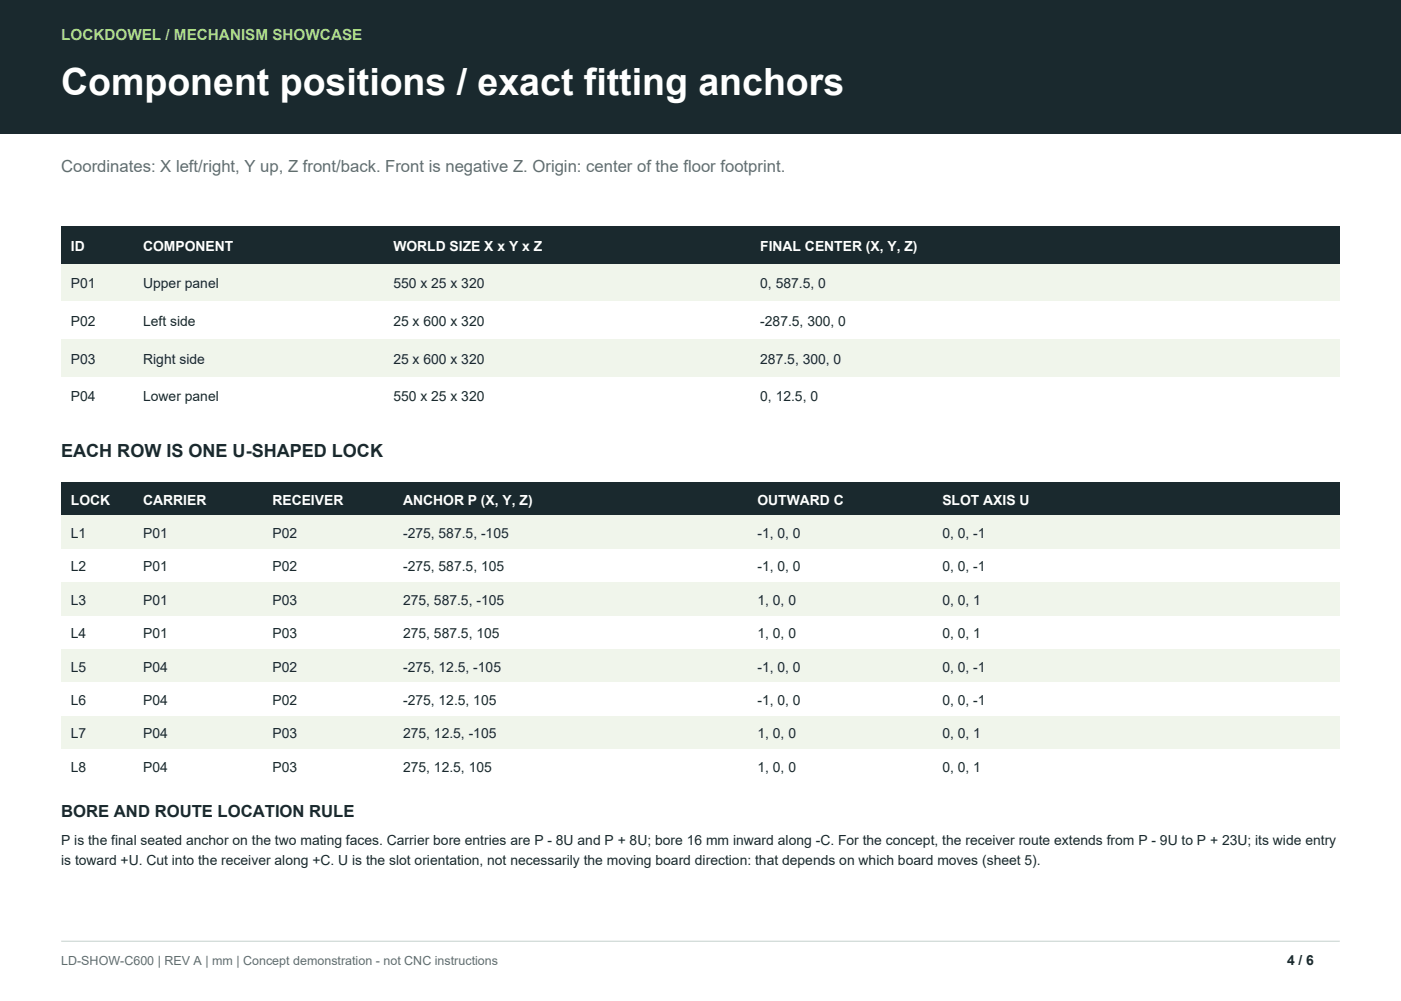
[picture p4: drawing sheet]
<svg xmlns="http://www.w3.org/2000/svg" width="356mm" height="254mm" viewBox="0 0 356 254" stroke-linecap="round" stroke-linejoin="round" font-family="sans-serif">
<defs><g id="words">
<text font-size="9.5" fill="#fff" x="15.5" y="24">Component positions / exact fitting anchors</text>
<text font-size="4.6" fill="#1a292e" x="15.5" y="116.1">EACH ROW IS ONE U-SHAPED LOCK</text>
<text font-size="4.2" fill="#5e6e73" x="15.5" y="43.7">Coordinates: X left/right, Y up, Z front/back. Front is negative Z. Origin: center of the floor footprint.</text>
<text font-size="4.2" fill="#1a292e" x="15.5" y="207.4">BORE AND ROUTE LOCATION RULE</text>
<text font-size="3.9" fill="#abde82" x="15.5" y="10.2">LOCKDOWEL / MECHANISM SHOWCASE</text>
<g font-size="3.5" fill="#fff">
<text x="18" y="63.7">ID</text>
<text x="36.3" y="63.7">COMPONENT</text>
<text x="99.8" y="63.7">WORLD SIZE X x Y x Z</text>
<text x="193" y="63.7">FINAL CENTER (X, Y, Z)</text>
<text x="18" y="128.1">LOCK</text>
<text x="36.3" y="128.1">CARRIER</text>
<text x="69.1" y="128.1">RECEIVER</text>
<text x="102.3" y="128.1">ANCHOR P (X, Y, Z)</text>
<text x="192.3" y="128.1">OUTWARD C</text>
<text x="239.2" y="128.1">SLOT AXIS U</text>
</g>
<g font-size="3.5" fill="#1a292e">
<text x="18" y="73.2">P01</text>
<text x="36.3" y="73.2">Upper panel</text>
<text x="99.8" y="73.2">550 x 25 x 320</text>
<text x="193" y="73.2">0, 587.5, 0</text>
<text x="18" y="82.7">P02</text>
<text x="36.3" y="82.7">Left side</text>
<text x="99.8" y="82.7">25 x 600 x 320</text>
<text x="193" y="82.7">-287.5, 300, 0</text>
<text x="18" y="92.3">P03</text>
<text x="36.3" y="92.3">Right side</text>
<text x="99.8" y="92.3">25 x 600 x 320</text>
<text x="193" y="92.3">287.5, 300, 0</text>
<text x="18" y="101.8">P04</text>
<text x="36.3" y="101.8">Lower panel</text>
<text x="99.8" y="101.8">550 x 25 x 320</text>
<text x="193" y="101.8">0, 12.5, 0</text>
<text x="18" y="136.5">L1</text>
<text x="36.3" y="136.5">P01</text>
<text x="69.1" y="136.5">P02</text>
<text x="102.3" y="136.5">-275, 587.5, -105</text>
<text x="192.3" y="136.5">-1, 0, 0</text>
<text x="239.2" y="136.5">0, 0, -1</text>
<text x="18" y="145">L2</text>
<text x="36.3" y="145">P01</text>
<text x="69.1" y="145">P02</text>
<text x="102.3" y="145">-275, 587.5, 105</text>
<text x="192.3" y="145">-1, 0, 0</text>
<text x="239.2" y="145">0, 0, -1</text>
<text x="18" y="153.5">L3</text>
<text x="36.3" y="153.5">P01</text>
<text x="69.1" y="153.5">P03</text>
<text x="102.3" y="153.5">275, 587.5, -105</text>
<text x="192.3" y="153.5">1, 0, 0</text>
<text x="239.2" y="153.5">0, 0, 1</text>
<text x="18" y="161.9">L4</text>
<text x="36.3" y="161.9">P01</text>
<text x="69.1" y="161.9">P03</text>
<text x="102.3" y="161.9">275, 587.5, 105</text>
<text x="192.3" y="161.9">1, 0, 0</text>
<text x="239.2" y="161.9">0, 0, 1</text>
<text x="18" y="170.4">L5</text>
<text x="36.3" y="170.4">P04</text>
<text x="69.1" y="170.4">P02</text>
<text x="102.3" y="170.4">-275, 12.5, -105</text>
<text x="192.3" y="170.4">-1, 0, 0</text>
<text x="239.2" y="170.4">0, 0, -1</text>
<text x="18" y="178.9">L6</text>
<text x="36.3" y="178.9">P04</text>
<text x="69.1" y="178.9">P02</text>
<text x="102.3" y="178.9">-275, 12.5, 105</text>
<text x="192.3" y="178.9">-1, 0, 0</text>
<text x="239.2" y="178.9">0, 0, -1</text>
<text x="18" y="187.3">L7</text>
<text x="36.3" y="187.3">P04</text>
<text x="69.1" y="187.3">P03</text>
<text x="102.3" y="187.3">275, 12.5, -105</text>
<text x="192.3" y="187.3">1, 0, 0</text>
<text x="239.2" y="187.3">0, 0, 1</text>
<text x="18" y="195.8">L8</text>
<text x="36.3" y="195.8">P04</text>
<text x="69.1" y="195.8">P03</text>
<text x="102.3" y="195.8">275, 12.5, 105</text>
<text x="192.3" y="195.8">1, 0, 0</text>
<text x="239.2" y="195.8">0, 0, 1</text>
<text x="15.5" y="214.5">P is the final seated anchor on the two mating faces. Carrier bore entries are P - 8U and P + 8U; bore 16 mm inward along -C. For the concept, the receiver route extends from P - 9U to P + 23U; its wide entry</text>
<text x="15.5" y="219.6">is toward +U. Cut into the receiver along +C. U is the slot orientation, not necessarily the moving board direction: that depends on which board moves (sheet 5).</text>
<text x="326.7" y="244.8">4 / 6</text>
</g>
<text font-size="3.2" fill="#5e6e73" x="15.5" y="244.8">LD-SHOW-C600 | REV A | mm | Concept demonstration - not CNC instructions</text>
</g></defs>
<path d="M0 0h355.6v33.9h-355.6z" fill="#1a292e"/>
<path d="M15.5 238.8h324.6" fill="none" stroke="#c4d1cc" stroke-width=".25"/>
<g fill="#1a292e">
<path d="M15.5 57.5h18.4v9.5h-18.4z"/>
<path d="M33.9 57.5h63.5v9.5h-63.5z"/>
<path d="M97.4 57.5h93.1v9.5h-93.1z"/>
<path d="M190.5 57.5h149.6v9.5h-149.6z"/>
</g>
<g fill="#f0f5eb">
<path d="M15.5 67h18.4v9.6h-18.4z"/>
<path d="M33.9 67h63.5v9.6h-63.5z"/>
<path d="M97.4 67h93.1v9.6h-93.1z"/>
<path d="M190.5 67h149.6v9.6h-149.6z"/>
</g>
<g fill="#fff">
<path d="M15.5 76.6h18.4v9.5h-18.4z"/>
<path d="M33.9 76.6h63.5v9.5h-63.5z"/>
<path d="M97.4 76.6h93.1v9.5h-93.1z"/>
<path d="M190.5 76.6h149.6v9.5h-149.6z"/>
</g>
<g fill="#f0f5eb">
<path d="M15.5 86.1h18.4v9.5h-18.4z"/>
<path d="M33.9 86.1h63.5v9.5h-63.5z"/>
<path d="M97.4 86.1h93.1v9.5h-93.1z"/>
<path d="M190.5 86.1h149.6v9.5h-149.6z"/>
</g>
<g fill="#fff">
<path d="M15.5 95.6h18.4v9.5h-18.4z"/>
<path d="M33.9 95.6h63.5v9.5h-63.5z"/>
<path d="M97.4 95.6h93.1v9.5h-93.1z"/>
<path d="M190.5 95.6h149.6v9.5h-149.6z"/>
</g>
<g fill="#1a292e">
<path d="M15.5 122.4h18.4v8.5h-18.4z"/>
<path d="M33.9 122.4h32.8v8.5h-32.8z"/>
<path d="M66.7 122.4h33.1v8.5h-33.1z"/>
<path d="M99.8 122.4h90v8.5h-90z"/>
<path d="M189.8 122.4h46.9v8.5h-46.9z"/>
<path d="M236.7 122.4h103.4v8.5h-103.4z"/>
</g>
<g fill="#f0f5eb">
<path d="M15.5 130.9h18.4v8.4h-18.4z"/>
<path d="M33.9 130.9h32.8v8.4h-32.8z"/>
<path d="M66.7 130.9h33.1v8.4h-33.1z"/>
<path d="M99.8 130.9h90v8.4h-90z"/>
<path d="M189.8 130.9h46.9v8.4h-46.9z"/>
<path d="M236.7 130.9h103.4v8.4h-103.4z"/>
</g>
<g fill="#fff">
<path d="M15.5 139.3h18.4v8.5h-18.4z"/>
<path d="M33.9 139.3h32.8v8.5h-32.8z"/>
<path d="M66.7 139.3h33.1v8.5h-33.1z"/>
<path d="M99.8 139.3h90v8.5h-90z"/>
<path d="M189.8 139.3h46.9v8.5h-46.9z"/>
<path d="M236.7 139.3h103.4v8.5h-103.4z"/>
</g>
<g fill="#f0f5eb">
<path d="M15.5 147.8h18.4v8.5h-18.4z"/>
<path d="M33.9 147.8h32.8v8.5h-32.8z"/>
<path d="M66.7 147.8h33.1v8.5h-33.1z"/>
<path d="M99.8 147.8h90v8.5h-90z"/>
<path d="M189.8 147.8h46.9v8.5h-46.9z"/>
<path d="M236.7 147.8h103.4v8.5h-103.4z"/>
</g>
<g fill="#fff">
<path d="M15.5 156.3h18.4v8.4h-18.4z"/>
<path d="M33.9 156.3h32.8v8.4h-32.8z"/>
<path d="M66.7 156.3h33.1v8.4h-33.1z"/>
<path d="M99.8 156.3h90v8.4h-90z"/>
<path d="M189.8 156.3h46.9v8.4h-46.9z"/>
<path d="M236.7 156.3h103.4v8.4h-103.4z"/>
</g>
<g fill="#f0f5eb">
<path d="M15.5 164.7h18.4v8.5h-18.4z"/>
<path d="M33.9 164.7h32.8v8.5h-32.8z"/>
<path d="M66.7 164.7h33.1v8.5h-33.1z"/>
<path d="M99.8 164.7h90v8.5h-90z"/>
<path d="M189.8 164.7h46.9v8.5h-46.9z"/>
<path d="M236.7 164.7h103.4v8.5h-103.4z"/>
</g>
<g fill="#fff">
<path d="M15.5 173.2h18.4v8.5h-18.4z"/>
<path d="M33.9 173.2h32.8v8.5h-32.8z"/>
<path d="M66.7 173.2h33.1v8.5h-33.1z"/>
<path d="M99.8 173.2h90v8.5h-90z"/>
<path d="M189.8 173.2h46.9v8.5h-46.9z"/>
<path d="M236.7 173.2h103.4v8.5h-103.4z"/>
</g>
<g fill="#f0f5eb">
<path d="M15.5 181.7h18.4v8.4h-18.4z"/>
<path d="M33.9 181.7h32.8v8.4h-32.8z"/>
<path d="M66.7 181.7h33.1v8.4h-33.1z"/>
<path d="M99.8 181.7h90v8.4h-90z"/>
<path d="M189.8 181.7h46.9v8.4h-46.9z"/>
<path d="M236.7 181.7h103.4v8.4h-103.4z"/>
</g>
<g fill="#fff">
<path d="M15.5 190.1h18.4v8.5h-18.4z"/>
<path d="M33.9 190.1h32.8v8.5h-32.8z"/>
<path d="M66.7 190.1h33.1v8.5h-33.1z"/>
<path d="M99.8 190.1h90v8.5h-90z"/>
<path d="M189.8 190.1h46.9v8.5h-46.9z"/>
<path d="M236.7 190.1h103.4v8.5h-103.4z"/>
</g>
<use href="#words"/>
</svg>
